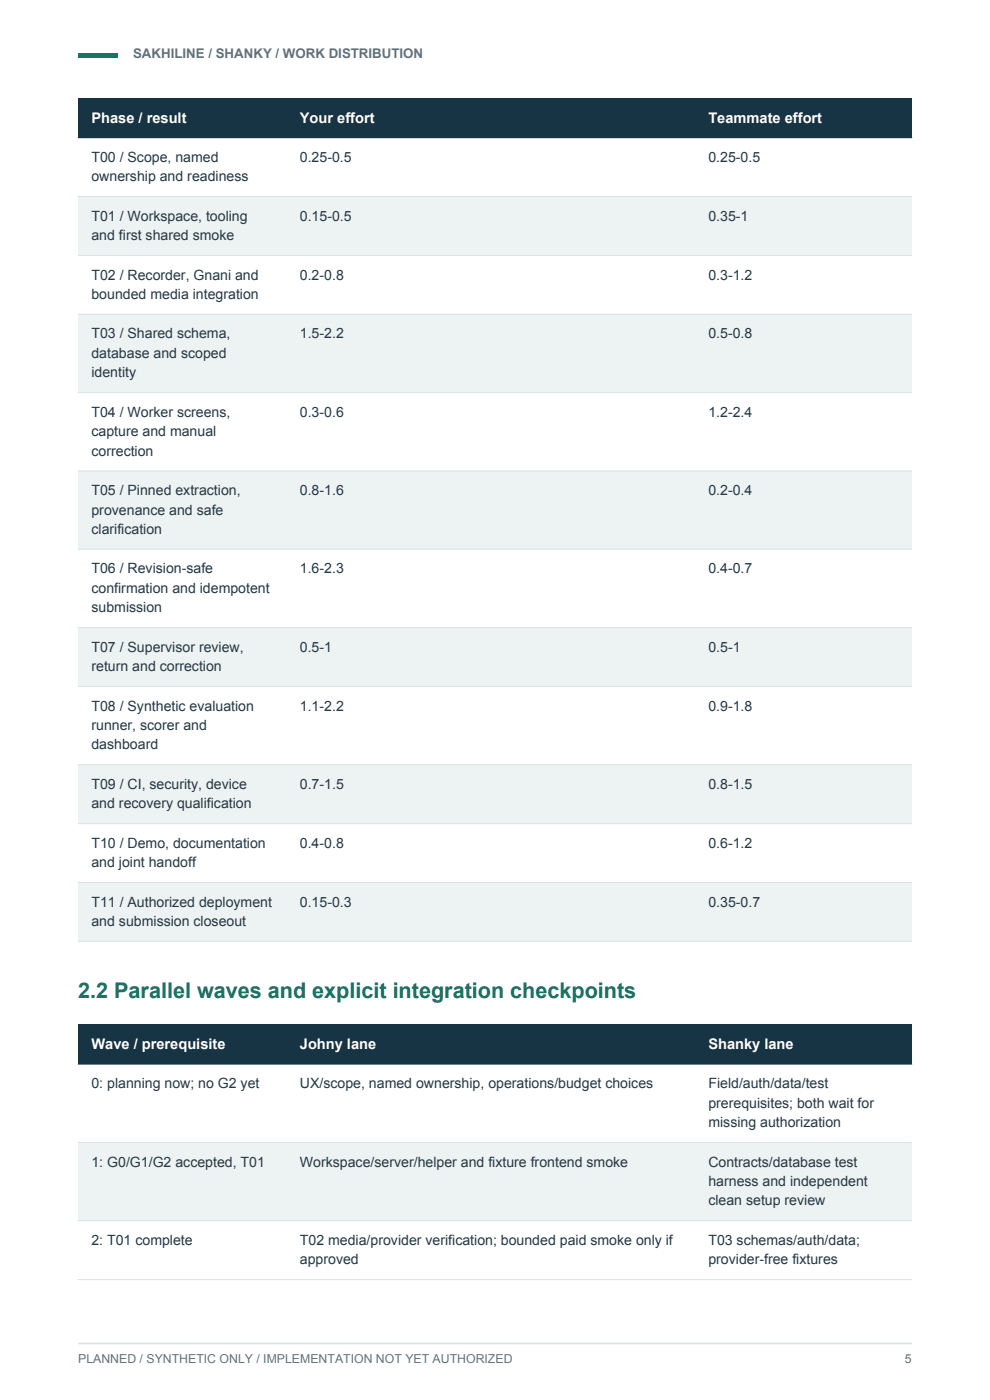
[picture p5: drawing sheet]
<svg xmlns="http://www.w3.org/2000/svg" width="210mm" height="297mm" viewBox="0 0 210 297" stroke-linecap="round" stroke-linejoin="round" font-family="sans-serif">
<defs><g id="words">
<text font-size="4.6" fill="#167663" x="16.6" y="211.7">2.2 Parallel waves and explicit integration checkpoints</text>
<g font-size="3.1" fill="#fff">
<text x="19.4" y="26">Phase / result</text>
<text x="63.6" y="26">Your effort</text>
<text x="150.3" y="26">Teammate effort</text>
<text x="19.4" y="222.6">Wave / prerequisite</text>
<text x="63.6" y="222.6">Johny lane</text>
<text x="150.3" y="222.6">Shanky lane</text>
</g>
<g font-size="3" fill="#263743">
<text x="19.4" y="34.3">T00 / Scope, named</text>
<text x="63.6" y="34.3">0.25-0.5</text>
<text x="150.3" y="34.3">0.25-0.5</text>
<text x="19.4" y="38.5">ownership and readiness</text>
<text x="19.4" y="46.8">T01 / Workspace, tooling</text>
<text x="63.6" y="46.8">0.15-0.5</text>
<text x="150.3" y="46.8">0.35-1</text>
<text x="19.4" y="50.9">and first shared smoke</text>
<text x="19.4" y="59.3">T02 / Recorder, Gnani and</text>
<text x="63.6" y="59.3">0.2-0.8</text>
<text x="150.3" y="59.3">0.3-1.2</text>
<text x="19.4" y="63.4">bounded media integration</text>
<text x="19.4" y="71.8">T03 / Shared schema,</text>
<text x="63.6" y="71.8">1.5-2.2</text>
<text x="150.3" y="71.8">0.5-0.8</text>
<text x="19.4" y="75.9">database and scoped</text>
<text x="19.4" y="80">identity</text>
<text x="19.4" y="88.4">T04 / Worker screens,</text>
<text x="63.6" y="88.4">0.3-0.6</text>
<text x="150.3" y="88.4">1.2-2.4</text>
<text x="19.4" y="92.5">capture and manual</text>
<text x="19.4" y="96.7">correction</text>
<text x="19.4" y="105">T05 / Pinned extraction,</text>
<text x="63.6" y="105">0.8-1.6</text>
<text x="150.3" y="105">0.2-0.4</text>
<text x="19.4" y="109.1">provenance and safe</text>
<text x="19.4" y="113.3">clarification</text>
<text x="19.4" y="121.6">T06 / Revision-safe</text>
<text x="19.4" y="125.8">confirmation and idempotent</text>
<text x="63.6" y="121.6">1.6-2.3</text>
<text x="150.3" y="121.6">0.4-0.7</text>
<text x="19.4" y="129.9">submission</text>
<text x="19.4" y="138.3">T07 / Supervisor review,</text>
<text x="19.4" y="142.4">return and correction</text>
<text x="63.6" y="138.3">0.5-1</text>
<text x="150.3" y="138.3">0.5-1</text>
<text x="19.4" y="150.7">T08 / Synthetic evaluation</text>
<text x="19.4" y="154.9">runner, scorer and</text>
<text x="63.6" y="150.7">1.1-2.2</text>
<text x="150.3" y="150.7">0.9-1.8</text>
<text x="19.4" y="159">dashboard</text>
<text x="19.4" y="167.4">T09 / CI, security, device</text>
<text x="63.6" y="167.4">0.7-1.5</text>
<text x="150.3" y="167.4">0.8-1.5</text>
<text x="19.4" y="171.5">and recovery qualification</text>
<text x="19.4" y="179.8">T10 / Demo, documentation</text>
<text x="63.6" y="179.8">0.4-0.8</text>
<text x="150.3" y="179.8">0.6-1.2</text>
<text x="19.4" y="184">and joint handoff</text>
<text x="19.4" y="192.3">T11 / Authorized deployment</text>
<text x="19.4" y="196.5">and submission closeout</text>
<text x="63.6" y="192.3">0.15-0.3</text>
<text x="150.3" y="192.3">0.35-0.7</text>
<text x="19.4" y="230.9">0: planning now; no G2 yet</text>
<text x="63.6" y="230.9">UX/scope, named ownership, operations/budget choices</text>
<text x="150.3" y="230.9">Field/auth/data/test</text>
<text x="150.3" y="235">prerequisites; both wait for</text>
<text x="150.3" y="239.1">missing authorization</text>
<text x="19.4" y="247.5">1: G0/G1/G2 accepted, T01</text>
<text x="63.6" y="247.5">Workspace/server/helper and fixture frontend smoke</text>
<text x="150.3" y="247.5">Contracts/database test</text>
<text x="150.3" y="251.6">harness and independent</text>
<text x="150.3" y="255.7">clean setup review</text>
<text x="19.4" y="264.1">2: T01 complete</text>
<text x="63.6" y="264.1">T02 media/provider verification; bounded paid smoke only if</text>
<text x="63.6" y="268.2">approved</text>
<text x="150.3" y="264.1">T03 schemas/auth/data;</text>
<text x="150.3" y="268.2">provider-free fixtures</text>
</g>
<text font-size="2.8" fill="#60717d" x="28.2" y="12.3">SAKHILINE / SHANKY / WORK DISTRIBUTION</text>
<g font-size="2.6" fill="#60717d">
<text x="16.6" y="289.2">PLANNED / SYNTHETIC ONLY / IMPLEMENTATION NOT YET AUTHORIZED</text>
<text x="192" y="289.2">5</text>
</g>
</g></defs>
<path d="M16.6 11.3h8.4v1h-8.4z" fill-rule="evenodd" fill="#167663"/>
<path d="M16.6 285h176.8" fill="none" stroke="#d9e2e4" stroke-width=".35"/>
<path d="M16.6 20.8h176.8v8.4h-176.8z" fill-rule="evenodd" fill="#163444"/>
<path d="M16.6 29.2h176.8v12.5h-176.8z" fill-rule="evenodd" fill="#fff"/>
<path d="M16.6 41.7h176.8v12.5h-176.8z" fill-rule="evenodd" fill="#edf3f2"/>
<path d="M16.6 54.2h176.8v12.5h-176.8z" fill-rule="evenodd" fill="#fff"/>
<path d="M16.6 66.7h176.8v16.6h-176.8z" fill-rule="evenodd" fill="#edf3f2"/>
<path d="M16.6 83.3h176.8v16.6h-176.8z" fill-rule="evenodd" fill="#fff"/>
<path d="M16.6 99.9h176.8v16.6h-176.8z" fill-rule="evenodd" fill="#edf3f2"/>
<path d="M16.6 116.5h176.8v16.6h-176.8z" fill-rule="evenodd" fill="#fff"/>
<path d="M16.6 133.1h176.8v12.5h-176.8z" fill-rule="evenodd" fill="#edf3f2"/>
<path d="M16.6 145.6h176.8v16.6h-176.8z" fill-rule="evenodd" fill="#fff"/>
<path d="M16.6 162.2h176.8v12.5h-176.8z" fill-rule="evenodd" fill="#edf3f2"/>
<path d="M16.6 174.7h176.8v12.5h-176.8z" fill-rule="evenodd" fill="#fff"/>
<path d="M16.6 187.2h176.8v12.5h-176.8z" fill-rule="evenodd" fill="#edf3f2"/>
<path d="M16.6 29.2h176.8" fill="none" stroke="#163444" stroke-width=".21"/>
<path d="M16.6 41.7h176.8M16.6 54.2h176.8M16.6 66.7h176.8M16.6 83.3h176.8M16.6 99.9h176.8M16.6 116.5h176.8M16.6 133.1h176.8M16.6 145.6h176.8M16.6 162.2h176.8M16.6 174.7h176.8M16.6 187.2h176.8M16.6 199.7h176.8" fill="none" stroke="#d9e2e4" stroke-width=".21"/>
<path d="M16.6 217.3h176.8v8.4h-176.8z" fill-rule="evenodd" fill="#163444"/>
<path d="M16.6 225.7h176.8v16.7h-176.8z" fill-rule="evenodd" fill="#fff"/>
<path d="M16.6 242.4h176.8v16.6h-176.8z" fill-rule="evenodd" fill="#edf3f2"/>
<path d="M16.6 259h176.8v12.5h-176.8z" fill-rule="evenodd" fill="#fff"/>
<path d="M16.6 225.7h176.8" fill="none" stroke="#163444" stroke-width=".21"/>
<path d="M16.6 242.4h176.8M16.6 259h176.8M16.6 271.5h176.8" fill="none" stroke="#d9e2e4" stroke-width=".21"/>
<use href="#words"/>
</svg>
